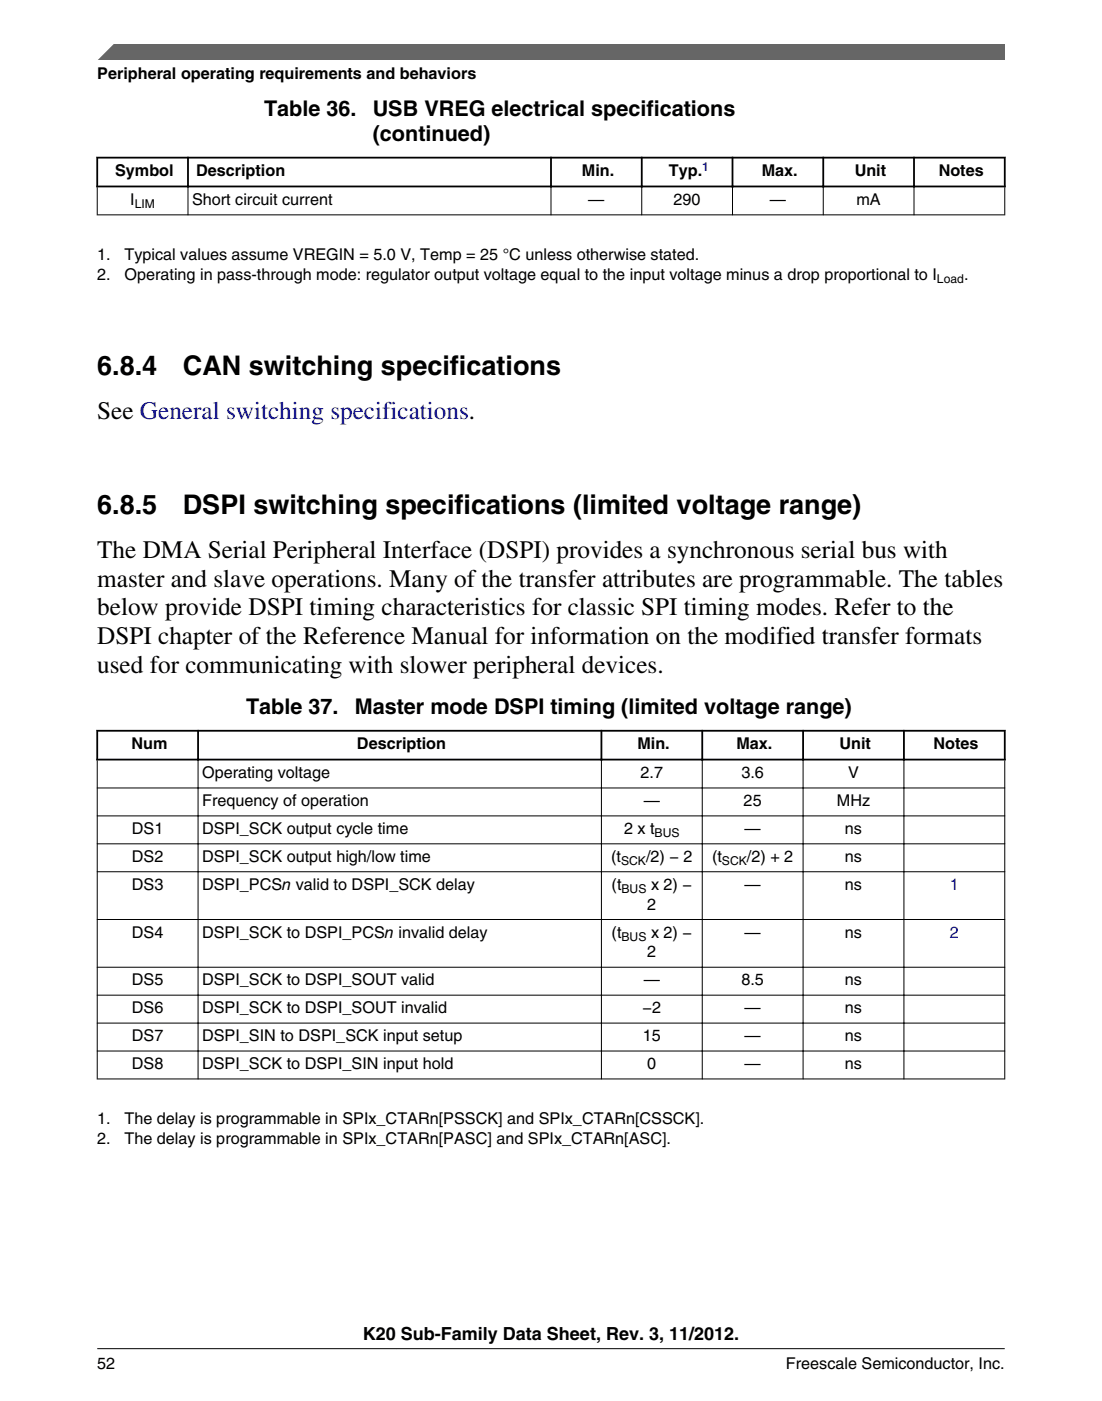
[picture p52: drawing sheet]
<svg xmlns="http://www.w3.org/2000/svg" width="216mm" height="274mm" viewBox="0 0 216 274" stroke-linecap="round" stroke-linejoin="round" font-family="sans-serif">
<defs><g id="words">
<g font-size="5.3">
<text x="19.1" y="73.5">6.8.4</text>
<text x="35.8" y="73.5">CAN switching specifications</text>
<text x="19.1" y="100.6">6.8.5</text>
<text x="35.8" y="100.6">DSPI switching specifications (limited voltage range)</text>
</g>
<g font-size="4.9">
<text x="19" y="82.1">See General switching specifications.</text>
<text x="19.1" y="109.2">The DMA Serial Peripheral Interface (DSPI) provides a synchronous serial bus with</text>
<text x="19.1" y="114.8">master and slave operations. Many of the transfer attributes are programmable. The tables</text>
<text x="19.1" y="120.5">below provide DSPI timing characteristics for classic SPI timing modes. Refer to the</text>
<text x="19.1" y="126.1">DSPI chapter of the Reference Manual for information on the modified transfer formats</text>
<text x="19.1" y="131.8">used for communicating with slower peripheral devices.</text>
</g>
<g font-size="4.2">
<text x="51.7" y="22.6">Table 36.</text>
<text x="73" y="22.6">USB VREG electrical specifications</text>
<text x="73" y="27.6">(continued)</text>
<text x="48.2" y="139.8">Table 37.</text>
<text x="69.5" y="139.8">Master mode DSPI timing (limited voltage range)</text>
</g>
<text font-size="3.5" x="71.1" y="262.3">K20 Sub-Family Data Sheet, Rev. 3, 11/2012.</text>
<g font-size="3.2">
<text x="19.1" y="15.5">Peripheral operating requirements and behaviors</text>
<text x="22.6" y="34.5">Symbol</text>
<text x="38.4" y="34.5">Description</text>
<text x="114" y="34.5">Min.</text>
<text x="131" y="34.5">Typ.</text>
<text x="149.2" y="34.5">Max.</text>
<text x="167.4" y="34.5">Unit</text>
<text x="183.9" y="34.5">Notes</text>
<text x="25.5" y="40.2">I</text>
<text x="37.6" y="40.2">Short circuit current</text>
<text x="115.3" y="40.2">—</text>
<text x="132" y="40.2">290</text>
<text x="150.8" y="40.2">—</text>
<text x="167.8" y="40.2">mA</text>
<text x="19" y="50.9">1.</text>
<text x="24.4" y="50.9">Typical values assume VREGIN = 5.0 V, Temp = 25 °C unless otherwise stated.</text>
<text x="19.1" y="54.8">2.</text>
<text x="24.4" y="54.8">Operating in pass-through mode: regulator output voltage equal to the input voltage minus a drop proportional to I</text>
<text x="188.9" y="54.8">.</text>
<text x="25.8" y="146.7">Num</text>
<text x="69.9" y="146.7">Description</text>
<text x="124.9" y="146.7">Min.</text>
<text x="144.3" y="146.7">Max.</text>
<text x="164.5" y="146.7">Unit</text>
<text x="182.9" y="146.7">Notes</text>
<text x="39.6" y="152.4">Operating voltage</text>
<text x="125.5" y="152.4">2.7</text>
<text x="145.3" y="152.4">3.6</text>
<text x="166.2" y="152.4">V</text>
<text x="39.6" y="157.8">Frequency of operation</text>
<text x="126.1" y="157.8">—</text>
<text x="145.7" y="157.8">25</text>
<text x="164" y="157.8">MHz</text>
<text x="25.8" y="163.3">DS1</text>
<text x="39.6" y="163.3">DSPI_SCK output cycle time</text>
<text x="122.3" y="163.3">2 x t</text>
<text x="145.9" y="163.3">—</text>
<text x="165.5" y="163.3">ns</text>
<text x="25.8" y="168.8">DS2</text>
<text x="39.6" y="168.8">DSPI_SCK output high/low time</text>
<text x="119.7" y="168.8">(t</text>
<text x="126.6" y="168.8">/2) − 2</text>
<text x="139.5" y="168.8">(t</text>
<text x="146.3" y="168.8">/2) + 2</text>
<text x="165.5" y="168.8">ns</text>
<text x="25.8" y="174.3">DS3</text>
<text x="39.6" y="174.3">DSPI_PCSn valid to DSPI_SCK delay</text>
<text x="119.8" y="174.3">(t</text>
<text x="126.8" y="178.1">2</text>
<text x="127.5" y="174.3">x 2) −</text>
<text x="145.9" y="174.3">—</text>
<text x="165.5" y="174.3">ns</text>
<text x="25.8" y="183.6">DS4</text>
<text x="39.6" y="183.6">DSPI_SCK to DSPI_PCSn invalid delay</text>
<text x="119.8" y="183.6">(t</text>
<text x="127.5" y="183.6">x 2) −</text>
<text x="145.9" y="183.6">—</text>
<text x="165.5" y="183.6">ns</text>
<text x="126.8" y="187.5">2</text>
<text x="25.8" y="192.9">DS5</text>
<text x="39.6" y="192.9">DSPI_SCK to DSPI_SOUT valid</text>
<text x="126.1" y="192.9">—</text>
<text x="145.3" y="192.9">8.5</text>
<text x="165.5" y="192.9">ns</text>
<text x="25.8" y="198.4">DS6</text>
<text x="25.8" y="203.9">DS7</text>
<text x="39.6" y="198.4">DSPI_SCK to DSPI_SOUT invalid</text>
<text x="39.6" y="203.9">DSPI_SIN to DSPI_SCK input setup</text>
<text x="125.9" y="198.4">−2</text>
<text x="125.9" y="203.9">15</text>
<text x="145.9" y="198.4">—</text>
<text x="145.9" y="203.9">—</text>
<text x="165.5" y="198.4">ns</text>
<text x="165.5" y="203.9">ns</text>
<text x="25.8" y="209.4">DS8</text>
<text x="39.6" y="209.4">DSPI_SCK to DSPI_SIN input hold</text>
<text x="126.8" y="209.4">0</text>
<text x="145.9" y="209.4">—</text>
<text x="165.5" y="209.4">ns</text>
<text x="19" y="220.1">1.</text>
<text x="24.4" y="220.1">The delay is programmable in SPIx_CTARn[PSSCK] and SPIx_CTARn[CSSCK].</text>
<text x="19.1" y="224">2.</text>
<text x="24.4" y="224">The delay is programmable in SPIx_CTARn[PASC] and SPIx_CTARn[ASC].</text>
<text x="19.1" y="268">52</text>
<text x="154" y="268">Freescale Semiconductor, Inc.</text>
</g>
<g font-size="3.2" fill="#00f">
<text x="186.1" y="174.3">1</text>
<text x="186.1" y="183.6">2</text>
</g>
<text font-size="2.4" fill="#00f" x="137.6" y="33.5">1</text>
<g font-size="2.4">
<text x="26.4" y="40.8">LIM</text>
<text x="183.6" y="55.4">Load</text>
<text x="128.3" y="163.9">BUS</text>
<text x="121.7" y="169.4">SCK</text>
<text x="141.4" y="169.4">SCK</text>
<text x="121.8" y="174.9">BUS</text>
<text x="121.8" y="184.2">BUS</text>
</g>
</g></defs>
<path d="M18.9 30.9h178.1M18.9 36.5h178.1M19 30.7v6M36.8 30.7v6M107.9 30.7v6M125.7 30.7v6M143.5 30.7v6M161.3 30.7v6M179.1 30.7v6M196.8 30.7v6" fill="none" stroke="#000" stroke-width=".35"/>
<path d="M19 36.7v5.5M36.8 36.3v5.9M107.9 36.3v5.9M125.7 36.3v5.9M143.5 36.3v5.9M161.3 36.3v5.9M179.1 36.3v5.9M196.8 36.7v5.5M19 42.1h177.9" fill="none" stroke="#000" stroke-width=".2"/>
<g fill="#fff">
<path d="M19.1 136.2h177.8v76.9h-177.8z" fill-rule="evenodd"/>
<path d="M19.2 143.3h19.4v5.3h-19.4z" fill-rule="evenodd"/>
<path d="M39 143.3h78.7v5.3h-78.7z" fill-rule="evenodd"/>
<path d="M118 143.3h19.4v5.3h-19.4z" fill-rule="evenodd"/>
<path d="M137.8 143.3h19.4v5.3h-19.4z" fill-rule="evenodd"/>
<path d="M157.5 143.3h19.4v5.3h-19.4z" fill-rule="evenodd"/>
<path d="M177.3 143.3h19.4v5.3h-19.4z" fill-rule="evenodd"/>
<path d="M19.1 148.9h19.6v5.3h-19.6z" fill-rule="evenodd"/>
<path d="M38.9 148.9h78.8v5.3h-78.8z" fill-rule="evenodd"/>
<path d="M117.9 148.9h19.6v5.3h-19.6z" fill-rule="evenodd"/>
<path d="M137.7 148.9h19.6v5.3h-19.6z" fill-rule="evenodd"/>
<path d="M157.4 148.9h19.6v5.3h-19.6z" fill-rule="evenodd"/>
<path d="M177.2 148.9h19.6v5.3h-19.6z" fill-rule="evenodd"/>
<path d="M19.1 154.4h19.6v5.3h-19.6z" fill-rule="evenodd"/>
<path d="M38.9 154.4h78.8v5.3h-78.8z" fill-rule="evenodd"/>
<path d="M117.9 154.4h19.6v5.3h-19.6z" fill-rule="evenodd"/>
<path d="M137.7 154.4h19.6v5.3h-19.6z" fill-rule="evenodd"/>
<path d="M157.4 154.4h19.6v5.3h-19.6z" fill-rule="evenodd"/>
<path d="M177.2 154.4h19.6v5.3h-19.6z" fill-rule="evenodd"/>
<path d="M19.1 159.8h19.6v5.3h-19.6z" fill-rule="evenodd"/>
<path d="M38.9 159.8h78.8v5.3h-78.8z" fill-rule="evenodd"/>
<path d="M117.9 159.8h19.6v5.3h-19.6z" fill-rule="evenodd"/>
<path d="M137.7 159.8h19.6v5.3h-19.6z" fill-rule="evenodd"/>
<path d="M157.4 159.8h19.6v5.3h-19.6z" fill-rule="evenodd"/>
<path d="M177.2 159.8h19.6v5.3h-19.6z" fill-rule="evenodd"/>
<path d="M19.1 165.3h19.6v5.3h-19.6z" fill-rule="evenodd"/>
<path d="M38.9 165.3h78.8v5.3h-78.8z" fill-rule="evenodd"/>
<path d="M117.9 165.3h19.6v5.3h-19.6z" fill-rule="evenodd"/>
<path d="M137.7 165.3h19.6v5.3h-19.6z" fill-rule="evenodd"/>
<path d="M157.4 165.3h19.6v5.3h-19.6z" fill-rule="evenodd"/>
<path d="M177.2 165.3h19.6v5.3h-19.6z" fill-rule="evenodd"/>
<path d="M19.1 170.8h19.6v9.2h-19.6z" fill-rule="evenodd"/>
<path d="M38.9 170.8h78.8v9.2h-78.8z" fill-rule="evenodd"/>
<path d="M117.9 170.8h19.6v9.2h-19.6z" fill-rule="evenodd"/>
<path d="M137.7 170.8h19.6v9.2h-19.6z" fill-rule="evenodd"/>
<path d="M157.4 170.8h19.6v9.2h-19.6z" fill-rule="evenodd"/>
<path d="M177.2 170.8h19.6v9.2h-19.6z" fill-rule="evenodd"/>
<path d="M19.1 180.1h19.6v9.2h-19.6z" fill-rule="evenodd"/>
<path d="M38.9 180.1h78.8v9.2h-78.8z" fill-rule="evenodd"/>
<path d="M117.9 180.1h19.6v9.2h-19.6z" fill-rule="evenodd"/>
<path d="M137.7 180.1h19.6v9.2h-19.6z" fill-rule="evenodd"/>
<path d="M157.4 180.1h19.6v9.2h-19.6z" fill-rule="evenodd"/>
<path d="M177.2 180.1h19.6v9.2h-19.6z" fill-rule="evenodd"/>
<path d="M19.1 189.5h19.6v5.3h-19.6z" fill-rule="evenodd"/>
<path d="M38.9 189.5h78.8v5.3h-78.8z" fill-rule="evenodd"/>
<path d="M117.9 189.5h19.6v5.3h-19.6z" fill-rule="evenodd"/>
<path d="M137.7 189.5h19.6v5.3h-19.6z" fill-rule="evenodd"/>
<path d="M157.4 189.5h19.6v5.3h-19.6z" fill-rule="evenodd"/>
<path d="M177.2 189.5h19.6v5.3h-19.6z" fill-rule="evenodd"/>
<path d="M19.1 194.9h19.6v5.3h-19.6z" fill-rule="evenodd"/>
<path d="M38.9 194.9h78.8v5.3h-78.8z" fill-rule="evenodd"/>
<path d="M117.9 194.9h19.6v5.3h-19.6z" fill-rule="evenodd"/>
<path d="M137.7 194.9h19.6v5.3h-19.6z" fill-rule="evenodd"/>
<path d="M157.4 194.9h19.6v5.3h-19.6z" fill-rule="evenodd"/>
<path d="M177.2 194.9h19.6v5.3h-19.6z" fill-rule="evenodd"/>
<path d="M19.1 200.4h19.6v5.3h-19.6z" fill-rule="evenodd"/>
<path d="M38.9 200.4h78.8v5.3h-78.8z" fill-rule="evenodd"/>
<path d="M117.9 200.4h19.6v5.3h-19.6z" fill-rule="evenodd"/>
<path d="M137.7 200.4h19.6v5.3h-19.6z" fill-rule="evenodd"/>
<path d="M157.4 200.4h19.6v5.3h-19.6z" fill-rule="evenodd"/>
<path d="M177.2 200.4h19.6v5.3h-19.6z" fill-rule="evenodd"/>
<path d="M19.1 205.9h19.6v5.3h-19.6z" fill-rule="evenodd"/>
<path d="M38.9 205.9h78.8v5.3h-78.8z" fill-rule="evenodd"/>
<path d="M117.9 205.9h19.6v5.3h-19.6z" fill-rule="evenodd"/>
<path d="M137.7 205.9h19.6v5.3h-19.6z" fill-rule="evenodd"/>
<path d="M157.4 205.9h19.6v5.3h-19.6z" fill-rule="evenodd"/>
<path d="M177.2 205.9h19.6v5.3h-19.6z" fill-rule="evenodd"/>
</g>
<path d="M18.9 143.1h178.1M18.9 148.7h178.1M19 142.9v6M38.8 142.9v6M117.8 142.9v6M137.6 142.9v6M157.3 142.9v6M177.1 142.9v6M196.8 142.9v6" fill="none" stroke="#000" stroke-width=".35"/>
<g fill="none" stroke="#000" stroke-width=".2">
<path d="M19 154.3h177.9M19 159.8h177.9M19 148.9v62.4M38.8 148.5v62.8M117.8 148.5v62.8M137.6 148.5v62.8M157.3 148.5v62.8M177.1 148.5v62.8M196.8 148.9v62.4M19 165.2h177.9M19 170.7h177.9M19 180h177.9"/>
<path d="M19 189.4h177.9M19 194.9h177.9M19 200.3h177.9M19 205.8h177.9M19 211.3h177.9"/>
</g>
<path d="M19 11.7l5.7-3.1 172.2 .1v3z" fill="#666"/>
<path d="M22.5 8.6l-3.1 3.1" fill="none" stroke="#666" stroke-width=".28"/>
<path d="M19 264.1h177.8" fill="none" stroke="#000" stroke-width=".2"/>
<use href="#words"/>
</svg>
